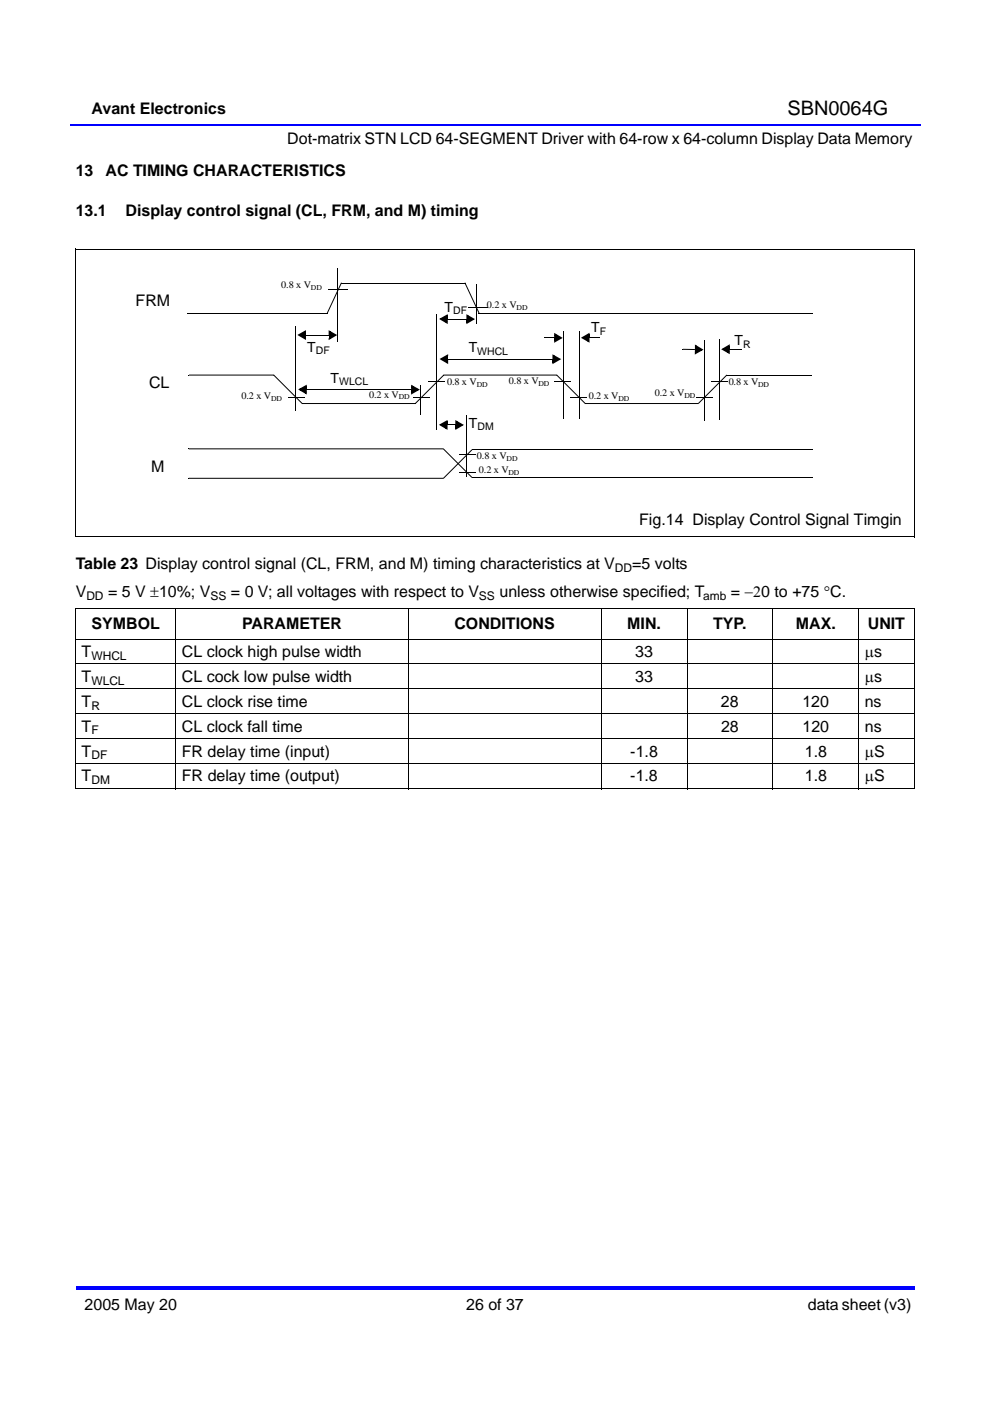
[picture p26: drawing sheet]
<svg xmlns="http://www.w3.org/2000/svg" width="210mm" height="297mm" viewBox="0 0 210 297" stroke-linecap="round" stroke-linejoin="round" font-family="sans-serif">
<defs><g id="words">
<text font-size="4.2" x="167" y="24.3">SBN0064G</text>
<g font-size="3.4">
<text x="19.4" y="24.2">Avant Electronics</text>
<text x="60.9" y="30.5">Dot-matrix STN LCD 64-SEGMENT Driver with 64-row x 64-column Display Data Memory</text>
<text x="16" y="37.3">13</text>
<text x="22.4" y="37.3">AC TIMING CHARACTERISTICS</text>
<text x="16" y="45.8">13.1</text>
<text x="26.6" y="45.8">Display control signal (CL, FRM, and M) timing</text>
<text x="28.7" y="64.8">FRM</text>
<text x="31.6" y="82.3">CL</text>
<text x="32.1" y="100.1">M</text>
<text x="135.5" y="111.4">Fig.14 Display Control Signal Timgin</text>
<text x="16" y="120.7">Table 23 Display control signal (CL, FRM, and M) timing characteristics at V</text>
<text x="134" y="120.7">=5 volts</text>
<text x="16" y="126.6">V</text>
<text x="22.9" y="126.6">= 5 V ±10%; V</text>
<text x="49" y="126.6">= 0 V; all voltages with respect to V</text>
<text x="105.9" y="126.6">unless otherwise specified; T</text>
<text x="154.9" y="126.6">= −20 to +75 °C.</text>
<text x="19.4" y="133.4">SYMBOL</text>
<text x="51.3" y="133.4">PARAMETER</text>
<text x="96.3" y="133.4">CONDITIONS</text>
<text x="133" y="133.4">MIN.</text>
<text x="151.2" y="133.4">TYP.</text>
<text x="168.7" y="133.4">MAX.</text>
<text x="184" y="133.4">UNIT</text>
<text x="17.3" y="139.2">T</text>
<text x="38.6" y="139.2">CL clock high pulse width</text>
<text x="134.7" y="139.2">33</text>
<text x="183.4" y="139.2">µs</text>
<text x="17.3" y="144.5">T</text>
<text x="17.3" y="149.8">T</text>
<text x="38.6" y="144.5">CL cock low pulse width</text>
<text x="38.6" y="149.8">CL clock rise time</text>
<text x="134.7" y="144.5">33</text>
<text x="152.9" y="149.8">28</text>
<text x="170.1" y="149.8">120</text>
<text x="183.3" y="149.8">ns</text>
<text x="183.4" y="144.5">µs</text>
<text x="17.3" y="155.1">T</text>
<text x="38.6" y="155.1">CL clock fall time</text>
<text x="152.9" y="155.1">28</text>
<text x="170.2" y="155.1">120</text>
<text x="183.4" y="155.1">ns</text>
<text x="17.3" y="160.4">T</text>
<text x="38.6" y="160.4">FR delay time (input)</text>
<text x="133.6" y="160.4">-1.8</text>
<text x="170.6" y="160.4">1.8</text>
<text x="183.4" y="160.4">µS</text>
<text x="17.3" y="165.7">T</text>
<text x="38.6" y="165.7">FR delay time (output)</text>
<text x="133.6" y="165.7">-1.8</text>
<text x="170.6" y="165.7">1.8</text>
<text x="183.4" y="165.7">µS</text>
<text x="18" y="277.8">2005 May 20</text>
<text x="98.9" y="277.8">26 of 37</text>
<text x="171.3" y="277.8">data sheet (v3)</text>
</g>
<g font-size="3">
<text x="94.3" y="66.1">T</text>
<text x="125.3" y="70.4">T</text>
<text x="65.2" y="74.6">T</text>
<text x="99.4" y="74.7">T</text>
<text x="155.8" y="73.2">T</text>
<text x="70.1" y="81.2">T</text>
<text x="99.4" y="90.7">T</text>
</g>
<g font-size="2.5">
<text x="130.4" y="121.3">DD</text>
<text x="18.3" y="127.1">DD</text>
<text x="44.6" y="127.1">SS</text>
<text x="101.6" y="127.1">SS</text>
<text x="149.1" y="127.1">amb</text>
<text x="19.4" y="139.8">WHCL</text>
<text x="19.4" y="145.1">WLCL</text>
<text x="19.4" y="150.4">R</text>
<text x="19.4" y="155.7">F</text>
<text x="19.4" y="161">DF</text>
<text x="19.4" y="166.3">DM</text>
</g>
<g font-size="2.2">
<text x="96.1" y="66.6">DF</text>
<text x="127.2" y="71">F</text>
<text x="67" y="75.1">DF</text>
<text x="101.2" y="75.2">WHCL</text>
<text x="157.6" y="73.7">R</text>
<text x="71.9" y="81.7">WLCL</text>
<text x="101.2" y="91.2">DM</text>
</g>
<g font-size="2.1">
<text x="59.6" y="61.1">0.8 x V</text>
<text x="103.3" y="65.3">0.2 x V</text>
<text x="94.8" y="81.6">0.8 x V</text>
<text x="107.9" y="81.4">0.8 x V</text>
<text x="138.8" y="83.9">0.2 x V</text>
<text x="154.5" y="81.6">0.8 x V</text>
<text x="51.2" y="84.6">0.2 x V</text>
<text x="78.3" y="84.3">0.2 x V</text>
<text x="124.8" y="84.6">0.2 x V</text>
<text x="101.1" y="97.4">0.8 x V</text>
<text x="101.6" y="100.2">0.2 x V</text>
</g>
<g font-size="1.6">
<text x="65.9" y="61.4">DD</text>
<text x="109.5" y="65.7">DD</text>
<text x="101.1" y="82">DD</text>
<text x="114.2" y="81.8">DD</text>
<text x="160.8" y="82">DD</text>
<text x="57.5" y="84.9">DD</text>
<text x="84.6" y="84.7">DD</text>
<text x="131.1" y="84.9">DD</text>
<text x="145.1" y="84.3">DD</text>
<text x="107.4" y="97.8">DD</text>
<text x="107.8" y="100.6">DD</text>
</g>
</g></defs>
<path d="M14.8 26.6h180.3" fill="none" stroke="#00f" stroke-width=".42"/>
<path d="M16 272.6h177.9v.7h-177.9z" fill="#00f"/>
<g fill="none" stroke="#000" stroke-width=".21">
<path d="M16 52.8h177.9M16.1 52.7v61.1M71.5 57v15.3M193.8 52.8v61.1M39.6 66.4h29.9M62.7 69.2v18M64.9 71h4.9M69.8 61.3h3.9M72.2 60h26.5M92.6 66.7v24.4M94.9 67.6h4.1M95 76.1h22.2"/>
<path d="M99.4 65.1h4M101.1 60.3v8.2M101.5 66.4h70.9M115.3 71.6h2.3M119.6 70.3v18.4M122.8 70.2v18.5M124.9 71.6h2.2M149.3 72.2v17M152.7 72.1v16.9M154.1 79.5h18M154.6 74.1h2.8M40 95.2h54.1"/>
<path d="M61.1 84.3h3.6M64.9 82.6h22.4M87.5 84.3h3.6M89.2 81.8v6.1M90.7 80.9h3.6M97.3 96.4h3.6M98.8 88.1v13M100 95.4h72.2M117.6 80.9h3.6M120.9 84.3h3.6M147.5 84.3h3.6M150.7 80.9h3.6"/>
<path d="M16 113.8h177.9M40 101.4h54.1M97.3 100.1h3.6M100 101.2h72.2M15.9 129.1h178.1M15.9 135.5h178.1M16 129.2v37.9M37.3 128.9v38.4M86.6 128.9v38.4M127.4 128.9v38.4M145.7 128.9v38.4M163.9 128.9v38.4"/>
<path d="M182.1 128.9v38.4M193.9 129.2v37.9M15.9 140.8h178.1M15.9 146.1h178.1M15.9 151.4h178.1M15.9 156.7h178.1M15.9 161.9h178.1M15.9 167.2h178.1"/>
</g>
<g fill="#000">
<path d="M72.3 59.9l.2 .2zM40 79.4l.1 .2zM40.1 79.4h18l6.1 6.1-.1 .2v-.3h23.9l.1 .2-.1-.1 6-6.1h24.1l6.1 6.1-.1 .2v-.3h23.9l.1 .2-24.1 .1-6-6.1 .1-.1-.1 .1h-23.9v-.2v.2l-6 6.1h-24.1l-6-6.1 .1-.1-.1 .1h-17.9zM64.5 70.4h.4v.6h-.4zM64.8 70.9l.1 .2zM63.1 71l1.8-1-.1 .5-1.2 .7-.2-.4 1.4 .7-.2 .4-.1-.9h.4v1.1zM69.3 66.3l.1 .2zM72.3 60l.2 .1-3 6.3-.2-.1zM69.7 70l1.8 1-1.8 1.1 .1-.5 1.2-.7 .2 .3-1.4-.7 .2-.3 .1 .8h-.4zM69.7 71h.4v.7h-.4zM69.7 61.2l.1 .2zM71.4 72.3l.2 .1z"/>
<path d="M94.5 67h.4v.6h-.4zM94.6 75.5h.4v.6h-.4zM94.8 67.5l.1 .3zM94.9 76l.1 .2zM93.1 67.6l1.8-1-.1 .5-1.2 .7-.2-.3 1.4 .7-.2 .3-.1-.9h.4v1.1zM93.2 76.1l1.8-1-.1 .5-1.2 .7-.2-.4 1.4 .7-.2 .4-.1-.9h.4v1.1zM98.5 60h.2zM98.9 66.6l1.8 1-1.8 1.1 .1-.5 1.2-.7 .2 .3-1.4-.6 .2-.4 .1 .8h-.4zM98.9 67.6h.4v.7h-.4zM99.3 65l.1 .2zM101 68.5l.2 .1zM101.5 66.4h.2z"/>
<path d="M98.5 60.1l.2-.1 3 6.3-.2 .1zM117.1 75.1l1.9 1-1.9 1.1 .1-.5 1.2-.7 .3 .3-1.5-.7 .3-.3 .1 .8h-.5zM117.1 76.1h.5v.7h-.5zM117.5 70.6l1.8 1-1.8 1.1 .1-.6 1.2-.6 .2 .3-1.4-.7 .2-.3 .1 .8h-.4zM117.5 71.6h.4v.7h-.4zM124.6 70.9h.4v.7h-.4zM123.2 71.6l1.8-1.1-.1 .6-1.2 .7-.2-.4 1.4 .7-.2 .4-.1-.9h.4v1.1zM144.7 74l.1 .2zM147.3 74.1h.5l-.1 .7h-.4zM147.3 73l1.9 1.1-1.9 1.1 .1-.6 1.2-.6 .2 .3-1.4-.7 .3-.4 .1 .9h-.5zM147.3 74l.1 .2zM149.2 72.1l.2 .1z"/>
<path d="M152.5 71.9l.3 .2zM154.3 73.4h.4v.7h-.4zM152.9 74.1l1.8-1.1-.1 .5-1.2 .7-.2-.3 1.4 .6-.2 .4-.1-.8h.4v1zM39.9 95.1l.1 .2zM64.6 81.9h.4v.7h-.4zM63.2 82.6l1.8-1-.1 .5-1.2 .7-.2-.4 1.4 .7-.2 .4-.1-.9h.4v1.1zM87.2 81.6l1.8 1-1.8 1.1 .1-.6 1.2-.7 .2 .4-1.4-.7 .2-.4 .1 .9h-.4zM87.2 82.6h.4v.7h-.4zM93.9 95.2l.2-.1 6 6-.1 .2zM94.5 89.4h.4v.7h-.4zM94.8 90l.1 .2zM93.1 90.1l1.8-1.1-.1 .6-1.2 .7-.2-.4 1.4 .7-.2 .4-.1-.9h.4v1z"/>
<path d="M94.9 90h1.7v.2h-1.7zM96.5 89l1.9 1.1-1.9 1.1 .1-.6 1.2-.7 .2 .4-1.4-.7 .3-.4 .1 .9h-.5zM96.5 90.1h.5v.7h-.5zM154.1 79.4l.1 .2-6.1 6-.1-.1zM39.9 101.3l.1 .2zM100 95.3l.1 .2-6 6-.2-.2z"/>
</g>
<g fill="#000">
<path d="M63.5 71l1.2-.6v1.3zM69.9 70.4l1.2 .6-1.2 .7zM93.5 67.6l1.2-.6v1.3zM93.6 76.1l1.2-.6v1.3zM99.1 67l1.2 .6-1.2 .7zM117.3 75.5l1.3 .6-1.3 .7zM117.7 70.9l1.2 .7-1.2 .7zM123.6 71.6l1.2-.7v1.4zM147.6 73.4l1.1 .7-1.2 .7zM153.3 74.1l1.2-.7v1.3zM63.6 82.6l1.2-.7v1.4zM87.4 81.9l1.2 .7-1.2 .7z"/>
<path d="M93.5 90.1l1.2-.7v1.4zM96.8 89.4l1.1 .7-1.1 .7z"/>
</g>
<path d="M144.8 74.1h2.5" fill="none" stroke="#000" stroke-width=".25"/>
<use href="#words"/>
</svg>
